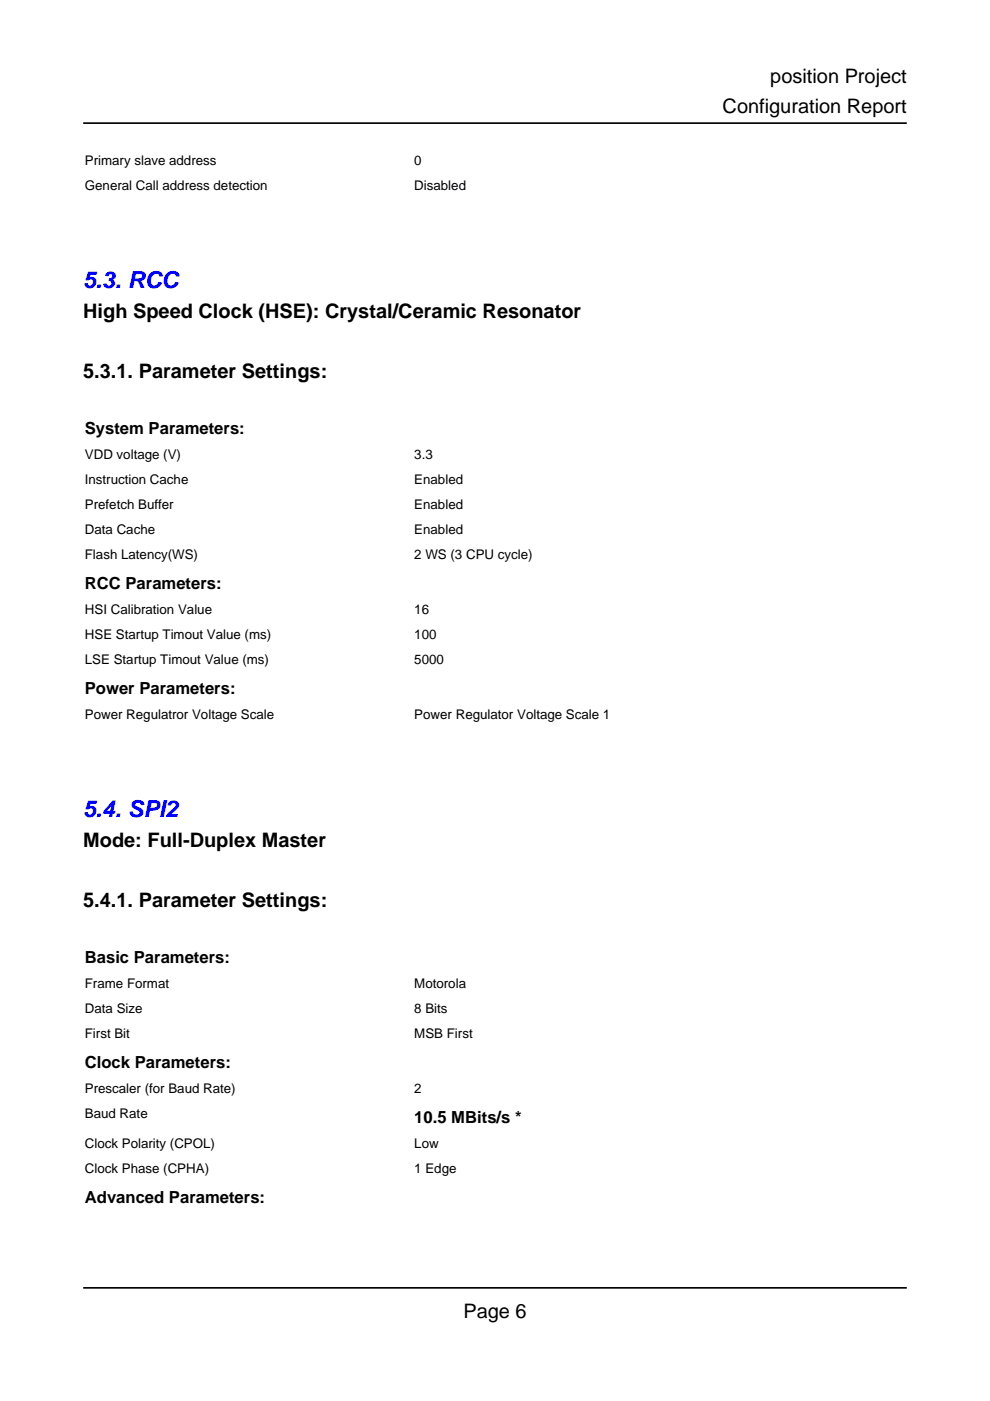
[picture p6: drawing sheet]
<svg xmlns="http://www.w3.org/2000/svg" width="210mm" height="297mm" viewBox="0 0 210 297" stroke-linecap="round" stroke-linejoin="round" font-family="sans-serif">
<defs><g id="words">
<g font-size="4.9" fill="#00f">
<text x="17.6" y="61">5.3. RCC</text>
<text x="17.6" y="173.2">5.4. SPI2</text>
</g>
<g font-size="4.2">
<text x="163.3" y="17.6">position Project</text>
<text x="153.2" y="24">Configuration Report</text>
<text x="17.6" y="67.4">High Speed Clock (HSE): Crystal/Ceramic Resonator</text>
<text x="17.6" y="80.1">5.3.1. Parameter Settings:</text>
<text x="17.6" y="179.6">Mode: Full-Duplex Master</text>
<text x="17.6" y="192.3">5.4.1. Parameter Settings:</text>
<text x="98.2" y="279.4">Page 6</text>
</g>
<g font-size="3.5">
<text x="18" y="92.1">System Parameters:</text>
<text x="18" y="124.9">RCC Parameters:</text>
<text x="18" y="147.1">Power Parameters:</text>
<text x="18" y="204.3">Basic Parameters:</text>
<text x="18" y="226.5">Clock Parameters:</text>
<text x="87.8" y="238.1">10.5 MBits/s *</text>
<text x="18" y="255.1">Advanced Parameters:</text>
</g>
<g font-size="2.8">
<text x="18" y="34.9">Primary slave address</text>
<text x="87.8" y="34.9">0</text>
<text x="18" y="40.2">General Call address detection</text>
<text x="87.8" y="40.2">Disabled</text>
<text x="18" y="97.4">VDD voltage (V)</text>
<text x="87.8" y="97.4">3.3</text>
<text x="18" y="102.7">Instruction Cache</text>
<text x="18" y="107.9">Prefetch Buffer</text>
<text x="87.8" y="102.7">Enabled</text>
<text x="87.8" y="107.9">Enabled</text>
<text x="18" y="113.2">Data Cache</text>
<text x="87.8" y="113.2">Enabled</text>
<text x="18" y="118.5">Flash Latency(WS)</text>
<text x="87.8" y="118.5">2 WS (3 CPU cycle)</text>
<text x="18" y="130.2">HSI Calibration Value</text>
<text x="87.8" y="130.2">16</text>
<text x="18" y="135.5">HSE Startup Timout Value (ms)</text>
<text x="87.8" y="135.5">100</text>
<text x="18" y="140.8">LSE Startup Timout Value (ms)</text>
<text x="87.8" y="140.8">5000</text>
<text x="18" y="152.4">Power Regulatror Voltage Scale</text>
<text x="87.8" y="152.4">Power Regulator Voltage Scale 1</text>
<text x="18" y="209.5">Frame Format</text>
<text x="87.8" y="209.5">Motorola</text>
<text x="18" y="214.8">Data Size</text>
<text x="87.8" y="214.8">8 Bits</text>
<text x="18" y="220.1">First Bit</text>
<text x="87.8" y="220.1">MSB First</text>
<text x="18" y="231.8">Prescaler (for Baud Rate)</text>
<text x="87.8" y="231.8">2</text>
<text x="18" y="237.1">Baud Rate</text>
<text x="18" y="243.4">Clock Polarity (CPOL)</text>
<text x="87.8" y="243.4">Low</text>
<text x="18" y="248.7">Clock Phase (CPHA)</text>
<text x="87.8" y="248.7">1 Edge</text>
</g>
</g></defs>
<path d="M17.6 30.3h69.9v5.3h-69.9z" fill="none" stroke="#fff" stroke-width=".21"/>
<path d="M87.5 30.3h104.8v5.3h-104.8z" fill="#fff"/>
<path d="M87.5 30.3h104.8v5.3h-104.8z" fill="none" stroke="#fff" stroke-width=".21"/>
<path d="M17.6 35.6h69.9v5.3h-69.9z" fill="#fff"/>
<path d="M17.6 35.6h69.9v5.3h-69.9z" fill="none" stroke="#fff" stroke-width=".21"/>
<path d="M87.5 35.6h104.8v5.3h-104.8z" fill="#fff"/>
<path d="M87.5 35.6h104.8v5.3h-104.8zM17.6 86.4h174.7v6.4h-174.7z" fill="none" stroke="#fff" stroke-width=".21"/>
<path d="M17.6 92.8h69.9v5.3h-69.9z" fill="#fff"/>
<path d="M17.6 92.8h69.9v5.3h-69.9z" fill="none" stroke="#fff" stroke-width=".21"/>
<path d="M87.5 92.8h104.8v5.3h-104.8z" fill="#fff"/>
<path d="M87.5 92.8h104.8v5.3h-104.8z" fill="none" stroke="#fff" stroke-width=".21"/>
<path d="M17.6 98.1h69.9v5.3h-69.9z" fill="#fff"/>
<path d="M17.6 98.1h69.9v5.3h-69.9z" fill="none" stroke="#fff" stroke-width=".21"/>
<path d="M87.5 98.1h104.8v5.3h-104.8z" fill="#fff"/>
<path d="M87.5 98.1h104.8v5.3h-104.8z" fill="none" stroke="#fff" stroke-width=".21"/>
<path d="M17.6 103.4h69.9v5.3h-69.9z" fill="#fff"/>
<path d="M17.6 103.4h69.9v5.3h-69.9z" fill="none" stroke="#fff" stroke-width=".21"/>
<path d="M87.5 103.4h104.8v5.3h-104.8z" fill="#fff"/>
<path d="M87.5 103.4h104.8v5.3h-104.8z" fill="none" stroke="#fff" stroke-width=".21"/>
<path d="M17.6 108.7h69.9v5.2h-69.9z" fill="#fff"/>
<path d="M17.6 108.7h69.9v5.2h-69.9z" fill="none" stroke="#fff" stroke-width=".21"/>
<path d="M87.5 108.7h104.8v5.2h-104.8z" fill="#fff"/>
<path d="M87.5 108.7h104.8v5.2h-104.8z" fill="none" stroke="#fff" stroke-width=".21"/>
<path d="M17.6 113.9h69.9v5.3h-69.9z" fill="#fff"/>
<path d="M17.6 113.9h69.9v5.3h-69.9z" fill="none" stroke="#fff" stroke-width=".21"/>
<path d="M87.5 113.9h104.8v5.3h-104.8z" fill="#fff"/>
<path d="M17.6 119.2h174.7v6.4h-174.7zM87.5 113.9h104.8v5.3h-104.8z" fill="none" stroke="#fff" stroke-width=".21"/>
<path d="M17.6 125.6h69.9v5.3h-69.9z" fill="#fff"/>
<path d="M17.6 125.6h69.9v5.3h-69.9z" fill="none" stroke="#fff" stroke-width=".21"/>
<path d="M87.5 125.6h104.8v5.3h-104.8z" fill="#fff"/>
<path d="M87.5 125.6h104.8v5.3h-104.8z" fill="none" stroke="#fff" stroke-width=".21"/>
<path d="M17.6 130.9h69.9v5.3h-69.9z" fill="#fff"/>
<path d="M17.6 130.9h69.9v5.3h-69.9z" fill="none" stroke="#fff" stroke-width=".21"/>
<path d="M87.5 130.9h104.8v5.3h-104.8z" fill="#fff"/>
<path d="M87.5 130.9h104.8v5.3h-104.8z" fill="none" stroke="#fff" stroke-width=".21"/>
<path d="M17.6 136.2h69.9v5.3h-69.9z" fill="#fff"/>
<path d="M17.6 136.2h69.9v5.3h-69.9z" fill="none" stroke="#fff" stroke-width=".21"/>
<path d="M87.5 136.2h104.8v5.3h-104.8z" fill="#fff"/>
<path d="M87.5 136.2h104.8v5.3h-104.8zM17.6 141.5h174.7v6.3h-174.7z" fill="none" stroke="#fff" stroke-width=".21"/>
<path d="M17.6 147.8h69.9v5.3h-69.9z" fill="#fff"/>
<path d="M17.6 147.8h69.9v5.3h-69.9z" fill="none" stroke="#fff" stroke-width=".21"/>
<path d="M87.5 147.8h104.8v5.3h-104.8z" fill="#fff"/>
<path d="M87.5 147.8h104.8v5.3h-104.8zM17.6 198.6h174.7v6.4h-174.7z" fill="none" stroke="#fff" stroke-width=".21"/>
<path d="M17.6 205h69.9v5.3h-69.9z" fill="#fff"/>
<path d="M17.6 205h69.9v5.3h-69.9z" fill="none" stroke="#fff" stroke-width=".21"/>
<path d="M87.5 205h104.8v5.3h-104.8z" fill="#fff"/>
<path d="M87.5 205h104.8v5.3h-104.8z" fill="none" stroke="#fff" stroke-width=".21"/>
<path d="M17.6 210.3h69.9v5.2h-69.9z" fill="#fff"/>
<path d="M17.6 210.3h69.9v5.2h-69.9z" fill="none" stroke="#fff" stroke-width=".21"/>
<path d="M87.5 210.3h104.8v5.2h-104.8z" fill="#fff"/>
<path d="M87.5 210.3h104.8v5.2h-104.8z" fill="none" stroke="#fff" stroke-width=".21"/>
<path d="M17.6 215.5h69.9v5.3h-69.9z" fill="#fff"/>
<path d="M17.6 215.5h69.9v5.3h-69.9z" fill="none" stroke="#fff" stroke-width=".21"/>
<path d="M87.5 215.5h104.8v5.3h-104.8z" fill="#fff"/>
<path d="M87.5 215.5h104.8v5.3h-104.8zM17.6 220.8h174.7v6.4h-174.7z" fill="none" stroke="#fff" stroke-width=".21"/>
<path d="M17.6 227.2h69.9v5.3h-69.9z" fill="#fff"/>
<path d="M17.6 227.2h69.9v5.3h-69.9z" fill="none" stroke="#fff" stroke-width=".21"/>
<path d="M87.5 227.2h104.8v5.3h-104.8z" fill="#fff"/>
<path d="M87.5 227.2h104.8v5.3h-104.8z" fill="none" stroke="#fff" stroke-width=".21"/>
<path d="M17.6 232.5h69.9v6.3h-69.9z" fill="#fff"/>
<path d="M17.6 232.5h69.9v6.3h-69.9z" fill="none" stroke="#fff" stroke-width=".21"/>
<path d="M87.5 232.5h104.8v6.3h-104.8z" fill="#fff"/>
<path d="M87.5 232.5h104.8v6.3h-104.8z" fill="none" stroke="#fff" stroke-width=".21"/>
<path d="M17.6 238.8h69.9v5.3h-69.9z" fill="#fff"/>
<path d="M17.6 238.8h69.9v5.3h-69.9z" fill="none" stroke="#fff" stroke-width=".21"/>
<path d="M87.5 238.8h104.8v5.3h-104.8z" fill="#fff"/>
<path d="M87.5 238.8h104.8v5.3h-104.8z" fill="none" stroke="#fff" stroke-width=".21"/>
<path d="M17.6 244.1h69.9v5.3h-69.9z" fill="#fff"/>
<path d="M17.6 244.1h69.9v5.3h-69.9z" fill="none" stroke="#fff" stroke-width=".21"/>
<path d="M87.5 244.1h104.8v5.3h-104.8z" fill="#fff"/>
<path d="M17.6 249.4h174.7v6.4h-174.7zM87.5 244.1h104.8v5.3h-104.8z" fill="none" stroke="#fff" stroke-width=".21"/>
<path d="M17.6 255.8h69.9v4.5h-69.9z" fill="#fff"/>
<path d="M17.6 260.3v-4.5h69.9v4.5" fill="none" stroke="#fff" stroke-width=".21"/>
<path d="M87.5 255.8h104.8v4.5h-104.8z" fill="#fff"/>
<path d="M87.5 260.3v-4.5h104.8v4.5" fill="none" stroke="#fff" stroke-width=".21"/>
<path d="M17.6 26.1h174.7M17.6 273h174.7" fill="none" stroke="#000" stroke-width=".35"/>
<use href="#words"/>
</svg>
